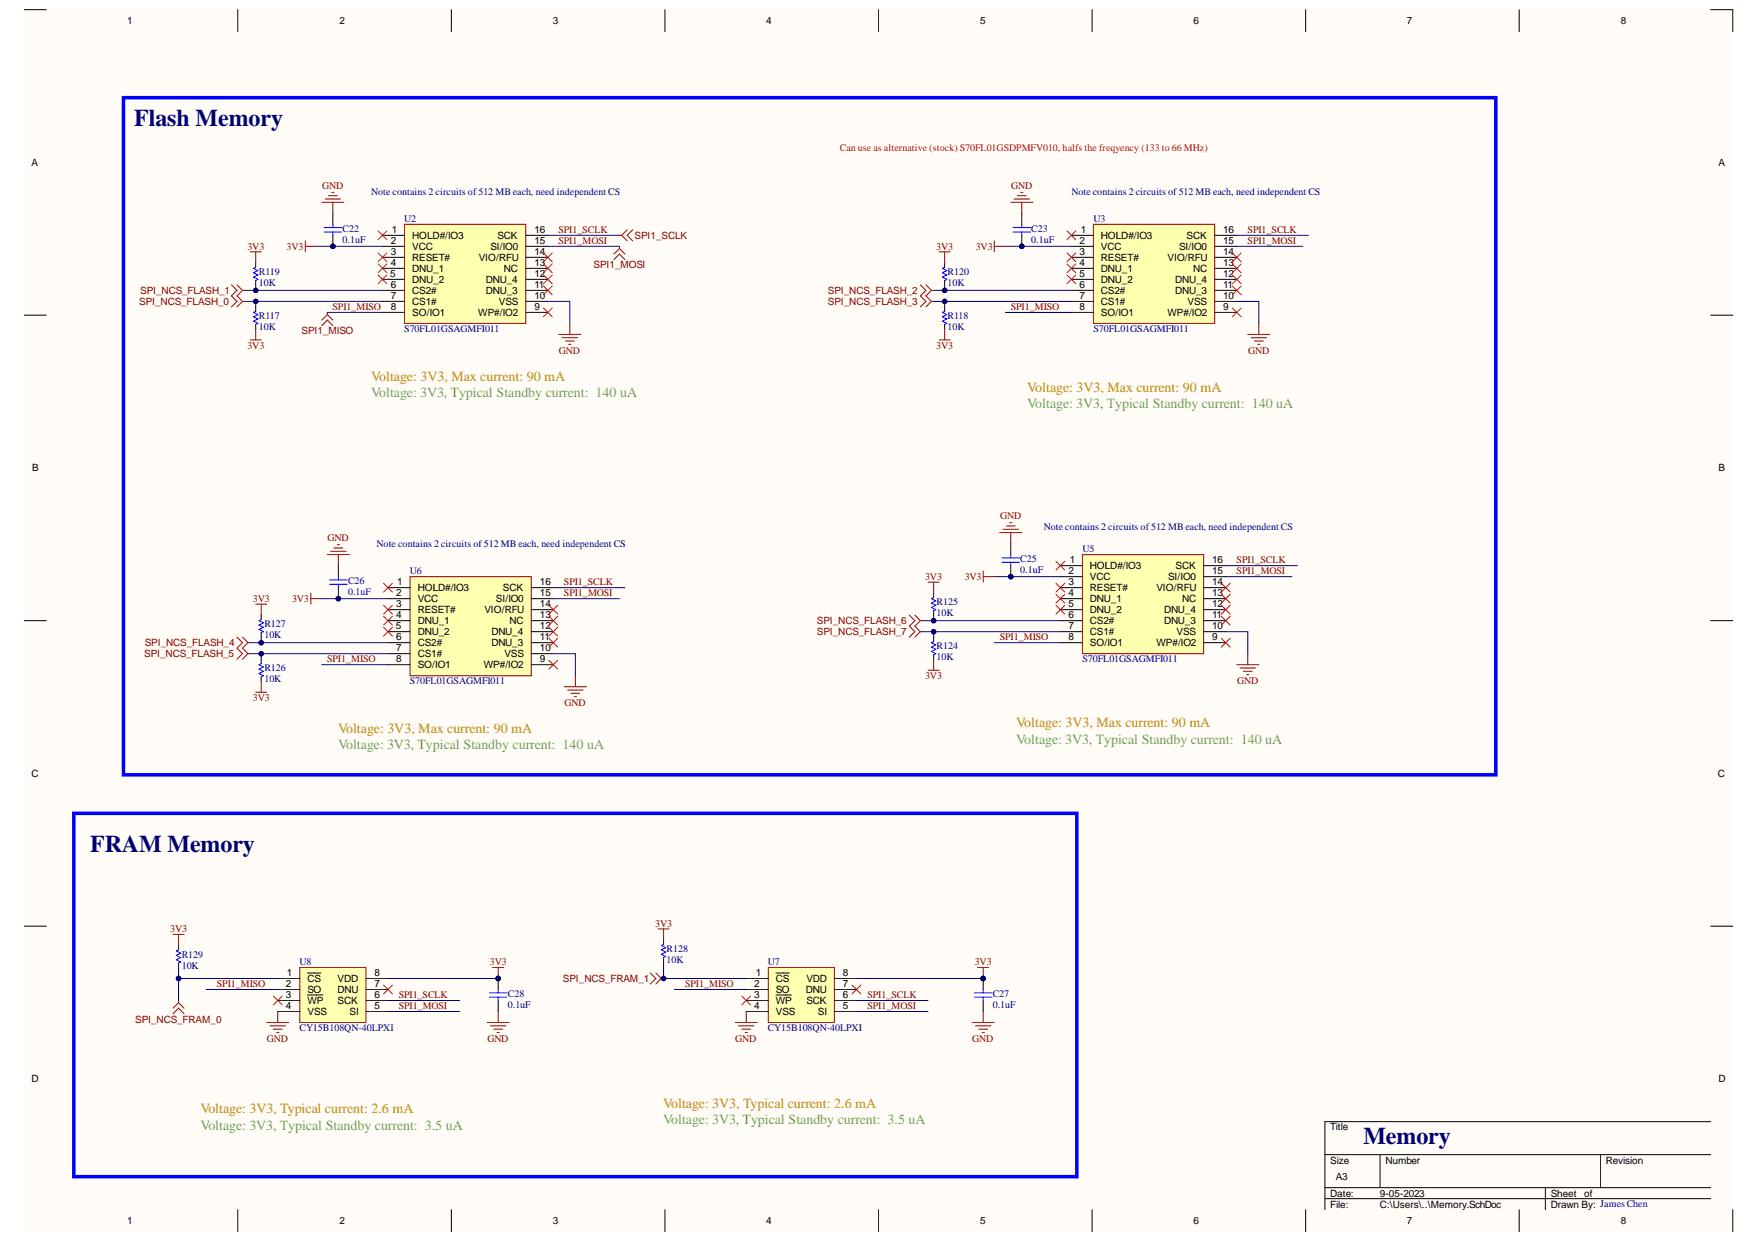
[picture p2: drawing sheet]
<svg xmlns="http://www.w3.org/2000/svg" width="297mm" height="210mm" viewBox="0 0 297 210" stroke-linecap="round" stroke-linejoin="round" font-family="sans-serif">
<defs><g id="words">
<g font-size="4.1" fill="#000080">
<text x="22.7" y="21.2">Flash Memory</text>
<text x="15.2" y="143.9">FRAM Memory</text>
<text x="230.2" y="193.1">Memory</text>
</g>
<g font-size="2.4" fill="#bf9000">
<text x="62.7" y="64.3">Voltage: 3V3, Max current: 90 mA</text>
<text x="173.5" y="66.2">Voltage: 3V3, Max current: 90 mA</text>
<text x="57.1" y="123.8">Voltage: 3V3, Max current: 90 mA</text>
<text x="171.6" y="122.8">Voltage: 3V3, Max current: 90 mA</text>
<text x="33.8" y="188">Voltage: 3V3, Typical current: 2.6 mA</text>
<text x="112" y="187">Voltage: 3V3, Typical current: 2.6 mA</text>
</g>
<g font-size="2.4" fill="#6aa84f">
<text x="62.7" y="67.1">Voltage: 3V3, Typical Standby current: 140 uA</text>
<text x="173.5" y="68.9">Voltage: 3V3, Typical Standby current: 140 uA</text>
<text x="171.6" y="125.6">Voltage: 3V3, Typical Standby current: 140 uA</text>
<text x="57.1" y="126.6">Voltage: 3V3, Typical Standby current: 140 uA</text>
<text x="33.8" y="190.8">Voltage: 3V3, Typical Standby current: 3.5 uA</text>
<text x="112" y="189.8">Voltage: 3V3, Typical Standby current: 3.5 uA</text>
</g>
<g font-size="1.7">
<text x="21.5" y="4.1">1</text>
<text x="57.3" y="4.1">2</text>
<text x="93.4" y="4.1">3</text>
<text x="129.4" y="4.1">4</text>
<text x="165.5" y="4.1">5</text>
<text x="201.6" y="4.1">6</text>
<text x="237.6" y="4.1">7</text>
<text x="273.7" y="4.1">8</text>
<text x="5.3" y="28">A</text>
<text x="290.2" y="28">A</text>
<text x="66" y="41.2">2</text>
<text x="66.1" y="39.4">1</text>
<text x="69.6" y="40.3">HOLD#/IO3</text>
<text x="84" y="40.3">SCK</text>
<text x="90.2" y="39.4">16</text>
<text x="90.2" y="41.2">15</text>
<text x="182.3" y="41.2">2</text>
<text x="182.5" y="39.4">1</text>
<text x="185.9" y="40.3">HOLD#/IO3</text>
<text x="200.4" y="40.3">SCK</text>
<text x="206.5" y="39.4">16</text>
<text x="206.5" y="41.2">15</text>
<text x="65.9" y="46.8">5</text>
<text x="66" y="43.1">3</text>
<text x="66" y="44.9">4</text>
<text x="69.6" y="42.2">VCC</text>
<text x="69.6" y="44">RESET#</text>
<text x="69.6" y="45.9">DNU_1</text>
<text x="69.6" y="47.7">DNU_2</text>
<text x="80.9" y="44">VIO/RFU</text>
<text x="82" y="47.7">DNU_4</text>
<text x="82.8" y="42.2">SI/IO0</text>
<text x="85.1" y="45.9">NC</text>
<text x="90.2" y="43.1">14</text>
<text x="90.2" y="44.9">13</text>
<text x="90.2" y="46.8">12</text>
<text x="182.3" y="43.1">3</text>
<text x="182.3" y="44.9">4</text>
<text x="182.3" y="46.8">5</text>
<text x="185.9" y="42.2">VCC</text>
<text x="185.9" y="44">RESET#</text>
<text x="185.9" y="45.9">DNU_1</text>
<text x="185.9" y="47.7">DNU_2</text>
<text x="197.2" y="44">VIO/RFU</text>
<text x="198.4" y="47.7">DNU_4</text>
<text x="199.1" y="42.2">SI/IO0</text>
<text x="201.5" y="45.9">NC</text>
<text x="206.5" y="43.1">14</text>
<text x="206.5" y="44.9">13</text>
<text x="206.5" y="46.8">12</text>
<text x="66" y="48.7">6</text>
<text x="66" y="50.5">7</text>
<text x="66" y="52.4">8</text>
<text x="69.6" y="49.6">CS2#</text>
<text x="69.6" y="51.5">CS1#</text>
<text x="69.6" y="53.3">SO/IO1</text>
<text x="80.8" y="53.3">WP#/IO2</text>
<text x="82" y="49.6">DNU_3</text>
<text x="84.2" y="51.5">VSS</text>
<text x="90.2" y="48.7">11</text>
<text x="90.2" y="50.5">10</text>
<text x="90.2" y="52.4">9</text>
<text x="182.3" y="48.7">6</text>
<text x="182.3" y="50.5">7</text>
<text x="182.3" y="52.4">8</text>
<text x="185.9" y="49.6">CS2#</text>
<text x="185.9" y="51.5">CS1#</text>
<text x="185.9" y="53.3">SO/IO1</text>
<text x="197.2" y="53.3">WP#/IO2</text>
<text x="198.4" y="49.6">DNU_3</text>
<text x="200.5" y="51.5">VSS</text>
<text x="206.5" y="48.7">11</text>
<text x="206.5" y="50.5">10</text>
<text x="206.5" y="52.4">9</text>
<text x="5.4" y="79.6">B</text>
<text x="290.2" y="79.6">B</text>
<text x="180.7" y="95.1">1</text>
<text x="204.7" y="95.1">16</text>
<text x="66.9" y="100.7">2</text>
<text x="67.1" y="98.8">1</text>
<text x="70.5" y="99.8">HOLD#/IO3</text>
<text x="70.5" y="101.6">VCC</text>
<text x="83.7" y="101.6">SI/IO0</text>
<text x="84.9" y="99.8">SCK</text>
<text x="91.2" y="98.8">16</text>
<text x="91.2" y="100.7">15</text>
<text x="180.4" y="97">2</text>
<text x="180.4" y="98.8">3</text>
<text x="180.4" y="100.7">4</text>
<text x="184" y="96.1">HOLD#/IO3</text>
<text x="184" y="97.9">VCC</text>
<text x="184" y="99.8">RESET#</text>
<text x="184" y="101.6">DNU_1</text>
<text x="195.3" y="99.8">VIO/RFU</text>
<text x="197.2" y="97.9">SI/IO0</text>
<text x="198.5" y="96.1">SCK</text>
<text x="199.6" y="101.6">NC</text>
<text x="204.7" y="97">15</text>
<text x="204.7" y="98.8">14</text>
<text x="204.7" y="100.7">13</text>
<text x="66.8" y="106.3">5</text>
<text x="66.9" y="102.6">3</text>
<text x="66.9" y="104.4">4</text>
<text x="70.5" y="103.5">RESET#</text>
<text x="70.5" y="105.3">DNU_1</text>
<text x="70.5" y="107.2">DNU_2</text>
<text x="81.8" y="103.5">VIO/RFU</text>
<text x="83" y="107.2">DNU_4</text>
<text x="86" y="105.3">NC</text>
<text x="91.2" y="102.6">14</text>
<text x="91.2" y="104.4">13</text>
<text x="91.2" y="106.3">12</text>
<text x="180.4" y="102.6">5</text>
<text x="180.4" y="104.4">6</text>
<text x="180.4" y="106.3">7</text>
<text x="184" y="103.5">DNU_2</text>
<text x="184" y="105.3">CS2#</text>
<text x="184" y="107.2">CS1#</text>
<text x="196.6" y="103.5">DNU_4</text>
<text x="196.6" y="105.3">DNU_3</text>
<text x="198.7" y="107.2">VSS</text>
<text x="204.7" y="102.6">12</text>
<text x="204.7" y="104.4">11</text>
<text x="204.7" y="106.3">10</text>
<text x="66.9" y="108.1">6</text>
<text x="66.9" y="110">7</text>
<text x="66.9" y="111.9">8</text>
<text x="70.5" y="109.1">CS2#</text>
<text x="70.5" y="110.9">CS1#</text>
<text x="70.5" y="112.8">SO/IO1</text>
<text x="81.7" y="112.8">WP#/IO2</text>
<text x="83" y="109.1">DNU_3</text>
<text x="85.2" y="110.9">VSS</text>
<text x="91.2" y="108.1">11</text>
<text x="91.2" y="110">10</text>
<text x="91.2" y="111.9">9</text>
<text x="180.4" y="108.1">8</text>
<text x="184" y="109.1">SO/IO1</text>
<text x="195.3" y="109.1">WP#/IO2</text>
<text x="204.7" y="108.1">9</text>
<text x="5.3" y="131.2">C</text>
<text x="290.1" y="131.2">C</text>
<text x="48.3" y="166.7">2</text>
<text x="48.5" y="164.8">1</text>
<text x="51.9" y="165.8">CS</text>
<text x="51.9" y="167.6">SO</text>
<text x="57" y="165.8">VDD</text>
<text x="57" y="167.6">DNU</text>
<text x="63.3" y="164.8">8</text>
<text x="63.3" y="166.7">7</text>
<text x="127.4" y="166.7">2</text>
<text x="127.6" y="164.8">1</text>
<text x="131" y="165.8">CS</text>
<text x="131" y="167.6">SO</text>
<text x="136.1" y="167.6">DNU</text>
<text x="136.2" y="165.8">VDD</text>
<text x="142.3" y="164.8">8</text>
<text x="142.3" y="166.7">7</text>
<text x="48.3" y="168.5">3</text>
<text x="48.3" y="170.4">4</text>
<text x="51.9" y="169.5">WP</text>
<text x="51.9" y="171.3">VSS</text>
<text x="57" y="169.5">SCK</text>
<text x="59" y="171.3">SI</text>
<text x="63.3" y="168.5">6</text>
<text x="63.3" y="170.4">5</text>
<text x="127.4" y="168.5">3</text>
<text x="127.4" y="170.4">4</text>
<text x="131" y="169.5">WP</text>
<text x="131" y="171.3">VSS</text>
<text x="136.2" y="169.5">SCK</text>
<text x="138.1" y="171.3">SI</text>
<text x="142.3" y="168.5">6</text>
<text x="142.3" y="170.4">5</text>
<text x="5.3" y="182.7">D</text>
<text x="290.2" y="182.7">D</text>
<text x="224.6" y="190.8">Title</text>
<text x="224.6" y="196.5">Size</text>
<text x="234" y="196.5">Number</text>
<text x="271.2" y="196.5">Revision</text>
<text x="224.6" y="202.1">Date:</text>
<text x="224.6" y="203.9">File:</text>
<text x="225.6" y="199.3">A3</text>
<text x="233" y="202.1">9-05-2023</text>
<text x="233" y="203.9">C:\Users\..\Memory.SchDoc</text>
<text x="261.9" y="202.1">Sheet</text>
<text x="261.9" y="203.9">Drawn By: JamesChen</text>
<text x="267.5" y="202.1">of</text>
<text x="21.5" y="206.7">1</text>
<text x="57.3" y="206.7">2</text>
<text x="93.4" y="206.7">3</text>
<text x="129.4" y="206.7">4</text>
<text x="165.5" y="206.7">5</text>
<text x="201.6" y="206.7">6</text>
<text x="237.6" y="206.7">7</text>
<text x="273.7" y="206.7">8</text>
</g>
<text font-size="1.7" fill="#f00" x="141.8" y="25.4">Can use as alternative (stock) S70FL01GSDPMFV010, halfs the freqyency (133 to 66 MHz)</text>
<g font-size="1.7" fill="#800000">
<text x="54.4" y="31.9">GND</text>
<text x="170.8" y="31.9">GND</text>
<text x="94.3" y="41.2">SPI1_MOSI</text>
<text x="94.3" y="39.4">SPI1_SCLK</text>
<text x="107.2" y="40.3">SPI1_SCLK</text>
<text x="210.7" y="41.2">SPI1_MOSI</text>
<text x="210.7" y="39.4">SPI1_SCLK</text>
<text x="41.8" y="42.2">3V3</text>
<text x="48.4" y="42.2">3V3</text>
<text x="100.2" y="45.3">SPI1_MOSI</text>
<text x="158.1" y="42.2">3V3</text>
<text x="164.8" y="42.2">3V3</text>
<text x="23.5" y="51.5">SPI_NCS_FLASH_0</text>
<text x="23.7" y="49.6">SPI_NCS_FLASH_1</text>
<text x="56.2" y="52.4">SPI1_MISO</text>
<text x="139.8" y="49.6">SPI_NCS_FLASH_2</text>
<text x="139.8" y="51.5">SPI_NCS_FLASH_3</text>
<text x="170.7" y="52.4">SPI1_MISO</text>
<text x="41.8" y="58.9">3V3</text>
<text x="50.9" y="56.4">SPI1_MISO</text>
<text x="94.4" y="59.8">GND</text>
<text x="158.1" y="58.9">3V3</text>
<text x="210.8" y="59.8">GND</text>
<text x="168.9" y="87.7">GND</text>
<text x="55.3" y="91.4">GND</text>
<text x="208.8" y="95.1">SPI1_SCLK</text>
<text x="42.7" y="101.6">3V3</text>
<text x="49.3" y="101.6">3V3</text>
<text x="95.2" y="100.7">SPI1_MOSI</text>
<text x="95.2" y="98.8">SPI1_SCLK</text>
<text x="156.2" y="97.9">3V3</text>
<text x="162.9" y="97.9">3V3</text>
<text x="208.8" y="97">SPI1_MOSI</text>
<text x="138" y="105.3">SPI_NCS_FLASH_6</text>
<text x="138" y="107.2">SPI_NCS_FLASH_7</text>
<text x="24.4" y="110.9">SPI_NCS_FLASH_5</text>
<text x="24.4" y="109.1">SPI_NCS_FLASH_4</text>
<text x="55.2" y="111.9">SPI1_MISO</text>
<text x="168.8" y="108.1">SPI1_MISO</text>
<text x="42.7" y="118.4">3V3</text>
<text x="95.3" y="119.3">GND</text>
<text x="156.2" y="114.6">3V3</text>
<text x="208.9" y="115.6">GND</text>
<text x="28.8" y="157.4">3V3</text>
<text x="110.6" y="156.5">3V3</text>
<text x="36.6" y="166.7">SPI1_MISO</text>
<text x="82.7" y="163">3V3</text>
<text x="95.1" y="165.8">SPI_NCS_FRAM_1</text>
<text x="115.7" y="166.7">SPI1_MISO</text>
<text x="164.6" y="163">3V3</text>
<text x="22.8" y="172.7">SPI_NCS_FRAM_0</text>
<text x="67.3" y="170.4">SPI1_MOSI</text>
<text x="67.3" y="168.5">SPI1_SCLK</text>
<text x="146.5" y="170.4">SPI1_MOSI</text>
<text x="146.5" y="168.5">SPI1_SCLK</text>
<text x="45.1" y="176">GND</text>
<text x="82.3" y="176">GND</text>
<text x="124.2" y="176">GND</text>
<text x="164.2" y="176">GND</text>
</g>
<g font-size="1.7" fill="#000080">
<text x="62.7" y="32.9">Note contains 2 circuits of512 MB each, need independent CS</text>
<text x="180.9" y="32.9">Note contains 2 circuits of512 MB each, need independent CS</text>
<text x="57.9" y="41.1">0.1uF</text>
<text x="57.9" y="39.2">C22</text>
<text x="68.3" y="37.5">U2</text>
<text x="174.2" y="41.1">0.1uF</text>
<text x="174.2" y="39.2">C23</text>
<text x="184.6" y="37.5">U3</text>
<text x="43.7" y="46.4">R119</text>
<text x="160" y="46.4">R120</text>
<text x="43.7" y="53.8">R117</text>
<text x="43.7" y="48.2">10K</text>
<text x="160" y="48.2">10K</text>
<text x="160" y="53.8">R118</text>
<text x="43.7" y="55.7">10K</text>
<text x="68.3" y="56.1">S70FL01GSAGMFI011</text>
<text x="160" y="55.7">10K</text>
<text x="184.6" y="56.1">S70FL01GSAGMFI011</text>
<text x="176.3" y="89.6">Note contains 2 circuits of512 MB each, need independent CS</text>
<text x="63.6" y="92.3">Note contains 2 circuits of512 MB each, need independent CS</text>
<text x="172.3" y="95">C25</text>
<text x="182.8" y="93.3">U5</text>
<text x="58.8" y="100.5">0.1uF</text>
<text x="58.8" y="98.7">C26</text>
<text x="69.2" y="97">U6</text>
<text x="172.3" y="96.8">0.1uF</text>
<text x="44.7" y="107.8">10K</text>
<text x="44.7" y="105.9">R127</text>
<text x="158.2" y="104.1">10K</text>
<text x="158.2" y="102.2">R125</text>
<text x="44.7" y="113.4">R126</text>
<text x="158.2" y="111.5">10K</text>
<text x="158.2" y="109.7">R124</text>
<text x="182.8" y="111.9">S70FL01GSAGMFI011</text>
<text x="44.7" y="115.2">10K</text>
<text x="69.2" y="115.6">S70FL01GSAGMFI011</text>
<text x="30.7" y="161.7">R129</text>
<text x="112.6" y="160.8">R128</text>
<text x="30.7" y="163.6">10K</text>
<text x="50.6" y="163">U8</text>
<text x="112.6" y="162.6">10K</text>
<text x="129.7" y="163">U7</text>
<text x="85.8" y="170.2">0.1uF</text>
<text x="85.8" y="168.4">C28</text>
<text x="167.6" y="170.2">0.1uF</text>
<text x="167.6" y="168.4">C27</text>
<text x="50.6" y="174.1">CY15B108QN-40LPXI</text>
<text x="129.7" y="174.1">CY15B108QN-40LPXI</text>
</g>
</g></defs>
<g fill="#fffcf8">
<path d="M4.1 1.6h288.5v206.4h-288.5z" fill-rule="evenodd"/>
<path d="M7.8 5.3h281.1v199h-281.1z" fill-rule="evenodd"/>
</g>
<g fill="none" stroke="#000" stroke-width=".17">
<path d="M4.1 1.6h3.7M40.2 1.6v3.7M76.2 1.6v3.7M112.3 1.6v3.7M148.3 1.6v3.7M184.4 1.6v3.7M220.5 1.6v3.7M256.5 1.6v3.7M288.9 1.6h3.7v3.7M4.1 53.2h3.7M288.9 53.2h3.7M4.1 104.8h3.7"/>
<path d="M288.9 104.8h3.7M4.1 156.4h3.7M288.9 156.4h3.7M223.7 195h65.2M233 195v5.6M270.3 195v5.6M288.9 189.4h-65.2v14.9M40.2 204.3v3.7M76.2 204.3v3.7M112.3 204.3v3.7M148.4 204.3v3.7M184.4 204.3v3.7"/>
<path d="M220.5 204.3v3.7M223.7 200.6h65.2M223.7 202.4h65.2M256.5 204.3v3.7M261 200.6v3.7M292.6 204.3v3.7"/>
</g>
<path d="M68.3 37.9h20.5v16.7h-20.5z" fill-rule="evenodd" fill="#ffffb0"/>
<g fill="none" stroke="#800000" stroke-width=".17">
<path d="M54.3 34.2h3.8M54.9 33.6h2.6M55.5 33h1.5M56 32.5h.4M56.2 34.2v1.8M68.3 37.9h20.5v16.7h-20.5zM51.6 40.7v1.8M51.6 41.6h1.8M94.4 56.5h3.7M94.9 57h2.6M95.5 57.6h1.5M96 58.1h.4"/>
<path d="M96.2 54.6v1.9"/>
</g>
<g fill="none" stroke="#000" stroke-width=".17">
<path d="M64.6 39.7h3.7M88.8 39.7h3.7M64.6 41.6h3.7M64.6 43.5h3.7M64.6 45.3h3.7M64.6 47.2h3.7M64.6 49h3.7M64.6 50.9h3.7M64.6 52.8h3.7M88.8 41.6h3.7M88.8 43.5h3.7M88.8 45.3h3.7"/>
<path d="M88.8 47.2h3.7M88.8 49h3.7M88.8 50.9h3.7M88.8 52.8h3.7"/>
</g>
<g fill="none" stroke="#f00" stroke-width=".17">
<path d="M63.8 39l1.5 1.5M65.3 39l-1.5 1.5M63.8 46.4l1.5 1.5M63.8 44.6l1.5 1.5M63.8 42.7l1.5 1.5M65.3 46.4l-1.5 1.5M65.3 44.6l-1.5 1.5M65.3 42.7l-1.5 1.5M91.8 48.3l1.5 1.5M91.8 46.4l1.5 1.5M91.8 44.6l1.5 1.5M91.8 52l1.5 1.5"/>
<path d="M91.8 42.7l1.5 1.5M93.3 48.3l-1.5 1.5M93.3 46.4l-1.5 1.5M93.3 44.6l-1.5 1.5M93.3 52l-1.5 1.5M93.3 42.7l-1.5 1.5"/>
</g>
<path d="M184.7 37.9h20.4v16.7h-20.4z" fill-rule="evenodd" fill="#ffffb0"/>
<g fill="none" stroke="#800000" stroke-width=".17">
<path d="M170.7 34.2h3.7M171.2 33.6h2.7M171.8 33h1.5M172.4 32.5h.3M172.5 34.2v1.8M184.7 37.9h20.4v16.7h-20.4zM167.9 40.7v1.8M167.9 41.6h1.9M210.7 56.5h3.7M211.3 57h2.6M211.8 57.6h1.5M212.4 58.1h.4"/>
<path d="M212.6 54.6v1.9"/>
</g>
<g fill="none" stroke="#000" stroke-width=".17">
<path d="M180.9 39.7h3.8M205.1 39.7h3.8M180.9 41.6h3.8M180.9 43.5h3.8M180.9 45.3h3.8M180.9 47.2h3.8M180.9 49h3.8M180.9 50.9h3.8M180.9 52.8h3.8M205.1 41.6h3.8M205.1 43.5h3.8M205.1 45.3h3.8"/>
<path d="M205.1 47.2h3.8M205.1 49h3.8M205.1 50.9h3.8M205.1 52.8h3.8"/>
</g>
<g fill="none" stroke="#f00" stroke-width=".17">
<path d="M180.2 39l1.5 1.5M181.7 39l-1.5 1.5M180.2 46.4l1.5 1.5M180.2 44.6l1.5 1.5M180.2 42.7l1.5 1.5M181.7 46.4l-1.5 1.5M181.7 44.6l-1.5 1.5M181.7 42.7l-1.5 1.5M208.1 48.3l1.5 1.5M208.1 46.4l1.5 1.5M208.1 44.6l1.5 1.5M208.1 52l1.5 1.5"/>
<path d="M208.1 42.7l1.5 1.5M209.6 48.3l-1.5 1.5M209.6 46.4l-1.5 1.5M209.6 44.6l-1.5 1.5M209.6 52l-1.5 1.5M209.6 42.7l-1.5 1.5"/>
</g>
<path d="M69.2 97.4h20.5v16.7h-20.5z" fill-rule="evenodd" fill="#ffffb0"/>
<g fill="none" stroke="#800000" stroke-width=".17">
<path d="M55.3 93.7h3.7M55.8 93.1h2.6M56.4 92.5h1.5M57 92h.3M57.1 93.7v1.8M69.2 97.4h20.5v16.7h-20.5zM52.5 100.2v1.8M52.5 101.1h1.8M95.3 116h3.7M95.9 116.5h2.6M96.4 117.1h1.5M97 117.6h.3"/>
<path d="M97.2 114.1v1.9"/>
</g>
<g fill="none" stroke="#000" stroke-width=".17">
<path d="M65.5 99.2h3.7M89.7 99.2h3.7M65.5 101.1h3.7M65.5 103h3.7M65.5 104.8h3.7M65.5 106.7h3.7M65.5 108.5h3.7M65.5 110.4h3.7M65.5 112.2h3.7M89.7 101.1h3.7M89.7 103h3.7M89.7 104.8h3.7"/>
<path d="M89.7 106.7h3.7M89.7 108.5h3.7M89.7 110.4h3.7M89.7 112.2h3.7"/>
</g>
<g fill="none" stroke="#f00" stroke-width=".17">
<path d="M64.8 98.5l1.5 1.5M66.3 98.5l-1.5 1.5M64.8 105.9l1.5 1.5M64.8 104.1l1.5 1.5M64.8 102.2l1.5 1.5M66.3 105.9l-1.5 1.5M66.3 104.1l-1.5 1.5M66.3 102.2l-1.5 1.5M92.7 107.8l1.5 1.5M92.7 105.9l1.5 1.5M92.7 104.1l1.5 1.5M92.7 111.5l1.5 1.5"/>
<path d="M92.7 102.2l1.5 1.5M94.2 107.8l-1.5 1.5M94.2 105.9l-1.5 1.5M94.2 104.1l-1.5 1.5M94.2 111.5l-1.5 1.5M94.2 102.2l-1.5 1.5"/>
</g>
<path d="M182.8 93.7h20.5v16.7h-20.5z" fill-rule="evenodd" fill="#ffffb0"/>
<g fill="none" stroke="#800000" stroke-width=".17">
<path d="M166 96.4v1.9M166 97.4h1.9M168.8 89.9h3.7M169.4 89.4h2.6M169.9 88.8h1.5M170.5 88.3h.4M170.7 89.9v1.9M182.8 93.7h20.5v16.7h-20.5zM208.9 112.2h3.7M209.4 112.8h2.6M210 113.4h1.5M210.5 113.9h.4"/>
<path d="M210.7 110.4v1.8"/>
</g>
<g fill="none" stroke="#000" stroke-width=".17">
<path d="M179.1 95.5h3.7M179.1 97.4h3.7M179.1 99.2h3.7M203.3 95.5h3.7M203.3 97.4h3.7M203.3 99.2h3.7M179.1 101.1h3.7M179.1 103h3.7M179.1 104.8h3.7M179.1 106.7h3.7M179.1 108.5h3.7M203.3 101.1h3.7"/>
<path d="M203.3 103h3.7M203.3 104.8h3.7M203.3 106.7h3.7M203.3 108.5h3.7"/>
</g>
<g fill="none" stroke="#f00" stroke-width=".17">
<path d="M178.3 98.5l1.5 1.5M178.3 94.8l1.5 1.5M179.8 98.5l-1.5 1.5M179.8 94.8l-1.5 1.5M206.2 98.5l1.5 1.5M207.7 98.5l-1.5 1.5M178.3 102.2l1.5 1.5M178.3 100.4l1.5 1.4M179.8 102.2l-1.5 1.5M179.8 100.4l-1.5 1.4M206.2 104.1l1.5 1.5M206.2 102.2l1.5 1.5"/>
<path d="M206.2 100.4l1.5 1.4M206.2 107.8l1.5 1.5M207.7 104.1l-1.5 1.5M207.7 102.2l-1.5 1.5M207.7 100.4l-1.5 1.4M207.7 107.8l-1.5 1.5"/>
</g>
<circle cx="170.7" cy="97.4" r=".37" fill="#000080"/>
<circle cx="170.7" cy="97.4" r=".37" fill="none" stroke="#000080" stroke-width=".17"/>
<path d="M170.7 95.5v1.9" fill="none" stroke="#000" stroke-width=".17"/>
<circle cx="170.7" cy="97.4" r=".37" fill="#000080"/>
<circle cx="170.7" cy="97.4" r=".37" fill="none" stroke="#000080" stroke-width=".17"/>
<path d="M170.7 91.8v1.9" fill="none" stroke="#000" stroke-width=".17"/>
<path d="M169.2 95h3M169.2 94.2h3M170.7 93.7v.5M170.7 95v.5" fill="none" stroke="#00f" stroke-width=".17"/>
<circle cx="172.5" cy="41.6" r=".37" fill="#000080"/>
<circle cx="172.5" cy="41.6" r=".37" fill="none" stroke="#000080" stroke-width=".17"/>
<path d="M172.5 39.7v1.9" fill="none" stroke="#000" stroke-width=".17"/>
<circle cx="172.5" cy="41.6" r=".37" fill="#000080"/>
<circle cx="172.5" cy="41.6" r=".37" fill="none" stroke="#000080" stroke-width=".17"/>
<path d="M172.5 36v1.9" fill="none" stroke="#000" stroke-width=".17"/>
<path d="M171.1 39.2h2.9M171.1 38.4h2.9M172.5 37.9v.5M172.5 39.2v.5" fill="none" stroke="#00f" stroke-width=".17"/>
<circle cx="56.2" cy="41.6" r=".37" fill="#000080"/>
<circle cx="56.2" cy="41.6" r=".37" fill="none" stroke="#000080" stroke-width=".17"/>
<path d="M56.2 39.7v1.9" fill="none" stroke="#000" stroke-width=".17"/>
<circle cx="56.2" cy="41.6" r=".37" fill="#000080"/>
<circle cx="56.2" cy="41.6" r=".37" fill="none" stroke="#000080" stroke-width=".17"/>
<path d="M56.2 36v1.9" fill="none" stroke="#000" stroke-width=".17"/>
<path d="M54.7 39.2h3M54.7 38.4h3M56.2 37.9v.5M56.2 39.2v.5" fill="none" stroke="#00f" stroke-width=".17"/>
<circle cx="57.1" cy="101.1" r=".37" fill="#000080"/>
<circle cx="57.1" cy="101.1" r=".37" fill="none" stroke="#000080" stroke-width=".17"/>
<path d="M57.1 99.2v1.9" fill="none" stroke="#000" stroke-width=".17"/>
<circle cx="57.1" cy="101.1" r=".37" fill="#000080"/>
<circle cx="57.1" cy="101.1" r=".37" fill="none" stroke="#000080" stroke-width=".17"/>
<g fill="none" stroke="#000" stroke-width=".17">
<path d="M43.2 44.4v.7M43.2 47.4v.7M43.2 51.8v.8M43.2 54.8v.7M159.5 44.4v.7M159.5 47.4v.7M159.5 51.8v.8M159.5 54.8v.7M57.1 95.5v1.9M44.1 103.9v.7M44.1 106.9v.7M44.1 111.3v.8"/>
<path d="M44.1 114.3v.7M157.7 100.2v.7M157.7 103.1v.8M157.7 107.6v.7M157.7 110.6v.7"/>
</g>
<path d="M43.2 52.6l-.4 .2 .8 .3-.8 .4 .8 .4-.8 .3 .8 .4-.4 .2M43.2 45.1l-.4 .2 .8 .4-.8 .4 .8 .3-.8 .4 .8 .4-.4 .2M159.5 45.1l-.4 .2 .8 .4-.8 .4 .8 .3-.8 .4 .8 .4-.4 .2M159.5 52.6l-.4 .2 .8 .3-.8 .4 .8 .4-.8 .3 .8 .4-.4 .2M55.7 98.7h2.9M55.7 97.9h2.9M57.1 97.4v.5M57.1 98.7v.5M44.1 104.6l-.4 .2 .8 .4-.8 .4 .8 .3-.8 .4 .8 .4-.4 .2M44.1 112.1l-.4 .1 .8 .4-.8 .4 .8 .4-.8 .3 .8 .4-.4 .2M157.7 108.3l-.4 .2 .7 .4-.7 .4 .7 .3-.7 .4 .7 .4-.3 .2M157.7 100.9l-.4 .2 .7 .4-.7 .3 .7 .4-.7 .4 .7 .4-.3 .1" fill="none" stroke="#00f" stroke-width=".17"/>
<path d="M45 172.7h3.8M45.6 173.2h2.6M46.2 173.8h1.5M46.7 174.3h.4M46.9 170.8v1.9M83.2 163.4h1.9M84.1 163.4v1.8" fill="none" stroke="#800000" stroke-width=".17"/>
<path d="M46.2 168.2l1.4 1.5M47.6 168.2l-1.4 1.5M64.8 166.4l1.5 1.4M66.3 166.4l-1.5 1.4" fill="none" stroke="#f00" stroke-width=".17"/>
<circle cx="84.1" cy="165.2" r=".37" fill="#000080"/>
<circle cx="84.1" cy="165.2" r=".37" fill="none" stroke="#000080" stroke-width=".17"/>
<g fill="none" stroke="#800000" stroke-width=".17">
<path d="M29.2 157.8h1.9M30.2 157.8v1.9M82.3 172.7h3.7M82.8 173.2h2.6M83.4 173.8h1.5M83.9 174.3h.4M84.1 170.8v1.9M124.1 172.7h3.8M124.7 173.2h2.6M125.3 173.8h1.5M125.8 174.3h.4M126 170.8v1.9"/>
<path d="M165.1 163.4h1.9M166 163.4v1.8"/>
</g>
<path d="M125.3 168.2l1.5 1.5M126.8 168.2l-1.5 1.5M143.9 166.4l1.5 1.4M145.4 166.4l-1.5 1.4" fill="none" stroke="#f00" stroke-width=".17"/>
<circle cx="166" cy="165.2" r=".37" fill="#000080"/>
<circle cx="166" cy="165.2" r=".37" fill="none" stroke="#000080" stroke-width=".17"/>
<path d="M111.1 156.9h1.9M112.1 156.9v1.8M164.2 172.7h3.7M164.7 173.2h2.6M165.3 173.8h1.5M165.9 174.3h.3M166 170.8v1.9" fill="none" stroke="#800000" stroke-width=".17"/>
<circle cx="166" cy="165.2" r=".37" fill="#000080"/>
<circle cx="166" cy="165.2" r=".37" fill="none" stroke="#000080" stroke-width=".17"/>
<path d="M166 165.2v1.9" fill="none" stroke="#000" stroke-width=".17"/>
<circle cx="166" cy="165.2" r=".37" fill="#000080"/>
<circle cx="166" cy="165.2" r=".37" fill="none" stroke="#000080" stroke-width=".17"/>
<path d="M166 169v1.8" fill="none" stroke="#000" stroke-width=".17"/>
<path d="M164.5 167.7h3M164.5 168.4h3M166 167.1v.6M166 168.4v.6" fill="none" stroke="#00f" stroke-width=".17"/>
<circle cx="84.1" cy="165.2" r=".37" fill="#000080"/>
<circle cx="84.1" cy="165.2" r=".37" fill="none" stroke="#000080" stroke-width=".17"/>
<path d="M84.1 165.2v1.9" fill="none" stroke="#000" stroke-width=".17"/>
<circle cx="84.1" cy="165.2" r=".37" fill="#000080"/>
<circle cx="84.1" cy="165.2" r=".37" fill="none" stroke="#000080" stroke-width=".17"/>
<path d="M30.2 159.7v.7M112.1 158.7v.8M30.2 162.6v.8M84.1 169v1.8M112.1 161.7v.7" fill="none" stroke="#000" stroke-width=".17"/>
<path d="M112.1 159.5l-.4 .2 .7 .3-.7 .4 .7 .4-.7 .3 .7 .4-.3 .2M30.2 160.4l-.4 .2 .7 .4-.7 .3 .7 .4-.7 .4 .7 .3-.3 .2M82.6 167.7h3M82.6 168.4h3M84.1 167.1v.6M84.1 168.4v.6" fill="none" stroke="#00f" stroke-width=".17"/>
<g fill="none" stroke="#800000" stroke-width=".17">
<path d="M104.6 39.7h.4M105 39.7l.9 1M105.9 38.8l-.9 .9M106.8 38.8l-.9 .9 .9 1M54.3 55l1-.9 .9 .9M55.3 53.1l-1 1M55.3 53.1l.9 1M55.3 52.8v.3M103.7 43.8l.9-.9 .9 .9M104.6 42l-.9 .9M104.6 42l.9 .9M104.6 41.6v.4"/>
<path d="M29.2 171.2l1-.9 .9 .9M30.2 169.3l-1 1M30.2 169.3l.9 1M30.2 169v.3M109.8 164.3l.9 .9-.9 1M110.7 164.3l1 .9M111.7 165.2l-1 1M111.7 165.2h.4"/>
</g>
<circle cx="112.1" cy="165.2" r=".37" fill="#000080"/>
<circle cx="112.1" cy="165.2" r=".37" fill="none" stroke="#000080" stroke-width=".17"/>
<path d="M50.6 163.4h11.2v9.3h-11.2z" fill-rule="evenodd" fill="#ffffb0"/>
<path d="M50.6 163.4h11.2v9.3h-11.2z" fill="none" stroke="#800000" stroke-width=".17"/>
<path d="M46.9 165.2h3.7M46.9 167.1h3.7M46.9 169h3.7M46.9 170.8h3.7M51.9 164.3h2.3M51.9 168h2.6M61.8 165.2h3.7M61.8 167.1h3.7M61.8 169h3.7M61.8 170.8h3.7" fill="none" stroke="#000" stroke-width=".17"/>
<path d="M129.7 163.4h11.2v9.3h-11.2z" fill-rule="evenodd" fill="#ffffb0"/>
<g fill="none" stroke="#800000" stroke-width=".17">
<path d="M39.1 48.1l.9 .9-.9 1 .9 .9-.9 .9M40 48.1l.9 .9M40.9 50.9l-.9 .9M40.9 49l-.9 1 .9 .9M40.9 50.9h.4M40.9 49h.4M42.2 42.5h1.9M42.2 57.4h1.9M43.2 42.5v1.9M43.2 55.5v1.9M155.4 48.1l1 .9-1 1 1 .9-1 .9M156.4 48.1l.9 .9"/>
<path d="M157.3 50.9h.4M157.3 49h.4M157.3 49l-.9 1 .9 .9M157.3 50.9l-.9 .9M158.6 42.5h1.8M158.6 57.4h1.8M159.5 42.5v1.9M159.5 55.5v1.9M156.7 98.3h1.9M157.7 98.3v1.9M40 107.6l.9 .9-.9 1 .9 .9-.9 .9M40.9 107.6l1 .9"/>
<path d="M41.9 108.5l-1 1 1 .9M41.9 108.5h.3M41.9 110.4l-1 .9M41.9 110.4h.3M43.2 102h1.8M43.2 116.9h1.8M44.1 102v1.9M44.1 115v1.9M153.6 103.9l.9 .9-.9 .9 .9 1-.9 .9M154.5 103.9l.9 .9M155.4 104.8l-.9 .9 .9 1M155.4 104.8h.4"/>
<path d="M155.4 106.7l-.9 .9M155.4 106.7h.4M156.7 113.2h1.9M157.7 111.3v1.9M129.7 163.4h11.2v9.3h-11.2z"/>
</g>
<path d="M126 165.2h3.7M126 167.1h3.7M126 169h3.7M126 170.8h3.7M131 164.3h2.3M131 168h2.6M140.9 165.2h3.7M140.9 167.1h3.7M140.9 169h3.7M140.9 170.8h3.7" fill="none" stroke="#000" stroke-width=".17"/>
<path d="M20.8 16.5h231.8v114.3h-231.8zM12.5 137.3h169.4v61.4h-169.4z" fill="none" stroke="#00f" stroke-width=".59"/>
<path d="M92.5 39.7h12.1M53.4 41.6h11.2M55.3 52.8h9.3M92.5 50.9h3.7v3.7M92.5 41.6h12.1" fill="none" stroke="#000080" stroke-width=".17"/>
<circle cx="56.2" cy="41.6" r=".37" fill="#000080"/>
<g fill="none" stroke="#000080" stroke-width=".17">
<path d="M208.9 39.7h12M169.8 41.6h11.1M169.8 52.8h11.1M208.9 50.9h3.7v3.7M208.9 41.6h11.1"/>
<circle cx="56.2" cy="41.6" r=".37"/>
</g>
<circle cx="172.5" cy="41.6" r=".37" fill="#000080"/>
<g fill="none" stroke="#000080" stroke-width=".17">
<path d="M93.4 99.2h12.1M54.3 101.1h11.2M54.3 112.2h11.2M93.4 110.4h3.8v3.7M93.4 101.1h11.2"/>
<circle cx="172.5" cy="41.6" r=".37"/>
</g>
<circle cx="57.1" cy="101.1" r=".37" fill="#000080"/>
<g fill="none" stroke="#000080" stroke-width=".17">
<path d="M167.9 97.4h11.2M207 97.4h11.2M207 95.5h12.1M167.9 108.5h11.2M207 106.7h3.7v3.7"/>
<circle cx="57.1" cy="101.1" r=".37"/>
</g>
<circle cx="170.7" cy="97.4" r=".37" fill="#000080"/>
<g fill="none" stroke="#000080" stroke-width=".17">
<path d="M30.2 165.2v3.8M34.8 167.1h12.1M65.5 170.8h12.1M65.5 169h12.1M113.9 167.1h12.1M144.6 170.8h12.1M144.6 169h12.1"/>
<circle cx="170.7" cy="97.4" r=".37"/>
</g>
<circle cx="30.2" cy="165.2" r=".37" fill="#000080"/>
<g fill="none" stroke="#000080" stroke-width=".17">
<path d="M65.5 165.2h18.6"/>
<circle cx="30.2" cy="165.2" r=".37"/>
</g>
<circle cx="84.1" cy="165.2" r=".37" fill="#000080"/>
<g fill="none" stroke="#000080" stroke-width=".17">
<path d="M144.6 165.2h21.4"/>
<circle cx="84.1" cy="165.2" r=".37"/>
</g>
<circle cx="166" cy="165.2" r=".37" fill="#000080"/>
<g fill="none" stroke="#000080" stroke-width=".17">
<path d="M112.1 162.4v2.8h13.9"/>
<circle cx="166" cy="165.2" r=".37"/>
</g>
<circle cx="112.1" cy="165.2" r=".37" fill="#000080"/>
<g fill="none" stroke="#000080" stroke-width=".17">
<path d="M43.2 50.9v.9"/>
<circle cx="112.1" cy="165.2" r=".37"/>
</g>
<circle cx="43.2" cy="50.9" r=".37" fill="#000080"/>
<g fill="none" stroke="#000080" stroke-width=".17">
<path d="M43.2 48.1v.9"/>
<circle cx="43.2" cy="50.9" r=".37"/>
</g>
<circle cx="43.2" cy="49" r=".37" fill="#000080"/>
<g fill="none" stroke="#000080" stroke-width=".17">
<path d="M41.3 49h23.3"/>
<circle cx="43.2" cy="49" r=".37"/>
</g>
<circle cx="43.2" cy="49" r=".37" fill="#000080"/>
<g fill="none" stroke="#000080" stroke-width=".17">
<path d="M41.3 50.9h23.3"/>
<circle cx="43.2" cy="49" r=".37"/>
</g>
<circle cx="43.2" cy="50.9" r=".37" fill="#000080"/>
<g fill="none" stroke="#000080" stroke-width=".17">
<path d="M159.5 50.9v.9"/>
<circle cx="43.2" cy="50.9" r=".37"/>
</g>
<circle cx="159.5" cy="50.9" r=".37" fill="#000080"/>
<g fill="none" stroke="#000080" stroke-width=".17">
<path d="M159.5 48.1v.9"/>
<circle cx="159.5" cy="50.9" r=".37"/>
</g>
<circle cx="159.5" cy="49" r=".37" fill="#000080"/>
<g fill="none" stroke="#000080" stroke-width=".17">
<path d="M157.7 49h23.2"/>
<circle cx="159.5" cy="49" r=".37"/>
</g>
<circle cx="159.5" cy="49" r=".37" fill="#000080"/>
<g fill="none" stroke="#000080" stroke-width=".17">
<path d="M157.7 50.9h23.2"/>
<circle cx="159.5" cy="49" r=".37"/>
</g>
<circle cx="159.5" cy="50.9" r=".37" fill="#000080"/>
<g fill="none" stroke="#000080" stroke-width=".17">
<path d="M157.7 106.7v.9"/>
<circle cx="159.5" cy="50.9" r=".37"/>
</g>
<circle cx="157.7" cy="106.7" r=".37" fill="#000080"/>
<g fill="none" stroke="#000080" stroke-width=".17">
<path d="M157.7 103.9v.9"/>
<circle cx="157.7" cy="106.7" r=".37"/>
</g>
<circle cx="157.7" cy="104.8" r=".37" fill="#000080"/>
<g fill="none" stroke="#000080" stroke-width=".17">
<path d="M44.1 110.4v.9"/>
<circle cx="157.7" cy="104.8" r=".37"/>
</g>
<circle cx="44.1" cy="110.4" r=".37" fill="#000080"/>
<g fill="none" stroke="#000080" stroke-width=".17">
<path d="M44.1 107.6v.9"/>
<circle cx="44.1" cy="110.4" r=".37"/>
</g>
<circle cx="44.1" cy="108.5" r=".37" fill="#000080"/>
<g fill="none" stroke="#000080" stroke-width=".17">
<path d="M42.2 108.5h23.3"/>
<circle cx="44.1" cy="108.5" r=".37"/>
</g>
<circle cx="44.1" cy="108.5" r=".37" fill="#000080"/>
<g fill="none" stroke="#000080" stroke-width=".17">
<path d="M42.2 110.4h23.3"/>
<circle cx="44.1" cy="108.5" r=".37"/>
</g>
<circle cx="44.1" cy="110.4" r=".37" fill="#000080"/>
<g fill="none" stroke="#000080" stroke-width=".17">
<path d="M155.8 106.7h23.3"/>
<circle cx="44.1" cy="110.4" r=".37"/>
</g>
<circle cx="157.7" cy="106.7" r=".37" fill="#000080"/>
<g fill="none" stroke="#000080" stroke-width=".17">
<path d="M155.8 104.8h23.3"/>
<circle cx="157.7" cy="106.7" r=".37"/>
</g>
<circle cx="157.7" cy="104.8" r=".37" fill="#000080"/>
<g fill="none" stroke="#000080" stroke-width=".17">
<path d="M30.2 165.2h16.7"/>
<circle cx="157.7" cy="104.8" r=".37"/>
</g>
<circle cx="30.2" cy="165.2" r=".37" fill="#000080"/>
<g fill="none" stroke="#000080" stroke-width=".17">
<path d="M30.2 163.4v1.8"/>
<circle cx="30.2" cy="165.2" r=".37"/>
</g>
<circle cx="30.2" cy="165.2" r=".37" fill="#000080"/>
<circle cx="30.2" cy="165.2" r=".37" fill="none" stroke="#000080" stroke-width=".17"/>
<use href="#words"/>
</svg>
